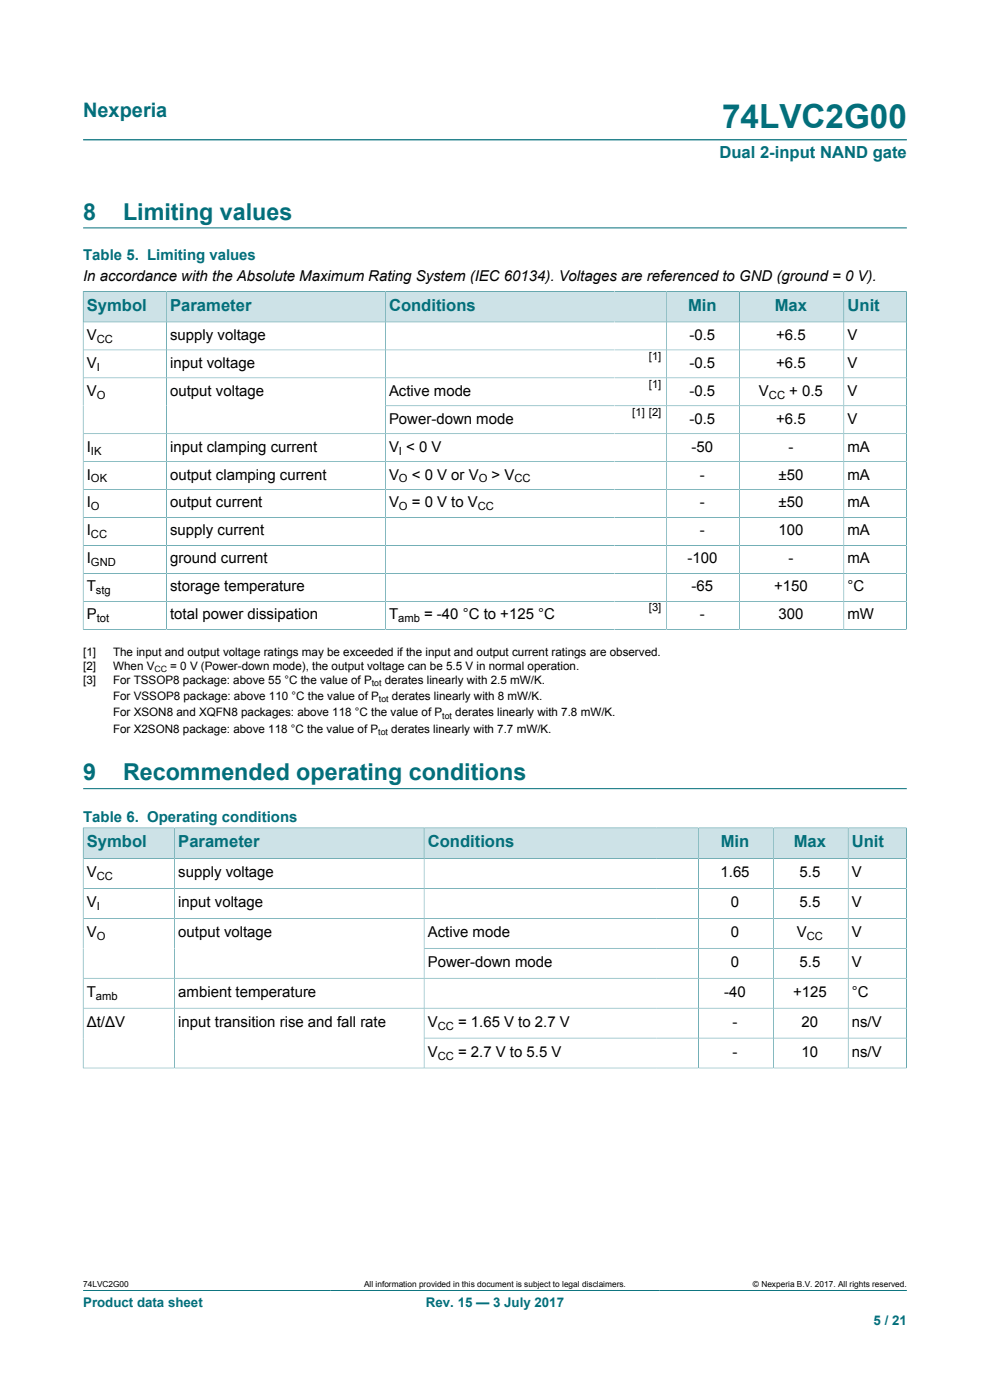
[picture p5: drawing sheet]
<svg xmlns="http://www.w3.org/2000/svg" width="210mm" height="297mm" viewBox="0 0 210 297" stroke-linecap="round" stroke-linejoin="round" font-family="sans-serif">
<defs><g id="words">
<text font-size="7.1" fill="#036f7b" x="153.2" y="27.2">74LVC2G00</text>
<g font-size="4.9" fill="#036f7b">
<text x="17.6" y="46.6">8</text>
<text x="26.1" y="46.6">Limiting values</text>
<text x="17.6" y="165.5">9</text>
<text x="26.1" y="165.5">Recommended operating conditions</text>
</g>
<text font-size="4.2" fill="#036f7b" x="17.6" y="24.8">Nexperia</text>
<g font-size="3.5" fill="#036f7b">
<text x="152.6" y="33.5">Dual 2-input NAND gate</text>
<text x="18.4" y="66">Symbol</text>
<text x="36.1" y="66">Parameter</text>
<text x="82.5" y="66">Conditions</text>
<text x="145.9" y="66">Min</text>
<text x="164.3" y="66">Max</text>
<text x="179.8" y="66">Unit</text>
<text x="18.4" y="179.8">Symbol</text>
<text x="37.8" y="179.8">Parameter</text>
<text x="90.7" y="179.8">Conditions</text>
<text x="152.9" y="179.8">Min</text>
<text x="168.4" y="179.8">Max</text>
<text x="180.7" y="179.8">Unit</text>
</g>
<g font-size="3.2" fill="#036f7b">
<text x="17.6" y="55.2">Table 5. Limiting values</text>
<text x="17.6" y="174.3">Table 6. Operating conditions</text>
</g>
<g font-size="3.2">
<text x="17.6" y="59.7">In accordance with the Absolute Maximum Rating System (IEC 60134). Voltages are referenced to GND (ground = 0 V).</text>
<text x="18.4" y="72.1">V</text>
<text x="36.1" y="72.1">supply voltage</text>
<text x="146.2" y="72.1">-0.5</text>
<text x="164.6" y="72.1">+6.5</text>
<text x="179.8" y="72.1">V</text>
<text x="18.4" y="78">V</text>
<text x="18.4" y="84">V</text>
<text x="36.1" y="78">input voltage</text>
<text x="36.1" y="84">output voltage</text>
<text x="82.5" y="84">Active mode</text>
<text x="146.2" y="78">-0.5</text>
<text x="146.2" y="84">-0.5</text>
<text x="161" y="84">V</text>
<text x="164.6" y="78">+6.5</text>
<text x="167.4" y="84">+ 0.5</text>
<text x="179.8" y="78">V</text>
<text x="179.8" y="84">V</text>
<text x="82.5" y="89.9">Power-down mode</text>
<text x="146.2" y="89.9">-0.5</text>
<text x="164.6" y="89.9">+6.5</text>
<text x="179.8" y="89.9">V</text>
<text x="18.4" y="95.8">I</text>
<text x="36.1" y="95.8">input clamping current</text>
<text x="82.5" y="95.8">V &lt; 0 V</text>
<text x="146.7" y="95.8">-50</text>
<text x="167.2" y="95.8">-</text>
<text x="179.8" y="95.8">mA</text>
<text x="18.4" y="101.7">I</text>
<text x="36.1" y="101.7">output clamping current</text>
<text x="82.5" y="101.7">V</text>
<text x="87.4" y="101.7">&lt; 0 V or V</text>
<text x="104.3" y="101.7">&gt; V</text>
<text x="148.5" y="101.7">-</text>
<text x="165.1" y="101.7">±50</text>
<text x="179.8" y="101.7">mA</text>
<text x="18.4" y="107.7">I</text>
<text x="36.1" y="107.7">output current</text>
<text x="82.5" y="107.7">V</text>
<text x="87.4" y="107.7">= 0 V to V</text>
<text x="148.5" y="107.7">-</text>
<text x="165.1" y="107.7">±50</text>
<text x="179.8" y="107.7">mA</text>
<text x="18.4" y="113.6">I</text>
<text x="36.1" y="113.6">supply current</text>
<text x="148.5" y="113.6">-</text>
<text x="165.1" y="113.6">100</text>
<text x="179.8" y="113.6">mA</text>
<text x="18.4" y="119.5">I</text>
<text x="36.1" y="119.5">ground current</text>
<text x="145.8" y="119.5">-100</text>
<text x="167.2" y="119.5">-</text>
<text x="179.8" y="119.5">mA</text>
<text x="18.4" y="125.4">T</text>
<text x="36.1" y="125.4">storage temperature</text>
<text x="146.7" y="125.4">-65</text>
<text x="164.2" y="125.4">+150</text>
<text x="179.8" y="125.4">°C</text>
<text x="18.4" y="131.4">P</text>
<text x="36.1" y="131.4">total power dissipation</text>
<text x="82.5" y="131.4">T</text>
<text x="90" y="131.4">= -40 °C to +125 °C</text>
<text x="148.5" y="131.4">-</text>
<text x="165.1" y="131.4">300</text>
<text x="179.8" y="131.4">mW</text>
<text x="18.4" y="186.1">V</text>
<text x="37.8" y="186.1">supply voltage</text>
<text x="152.8" y="186.1">1.65</text>
<text x="169.6" y="186.1">5.5</text>
<text x="180.7" y="186.1">V</text>
<text x="18.4" y="192.5">V</text>
<text x="37.8" y="192.5">input voltage</text>
<text x="155" y="192.5">0</text>
<text x="169.6" y="192.5">5.5</text>
<text x="180.7" y="192.5">V</text>
<text x="18.4" y="198.8">V</text>
<text x="37.8" y="198.8">output voltage</text>
<text x="90.7" y="198.8">Active mode</text>
<text x="155" y="198.8">0</text>
<text x="169" y="198.8">V</text>
<text x="180.7" y="198.8">V</text>
<text x="90.7" y="205.2">Power-down mode</text>
<text x="155" y="205.2">0</text>
<text x="169.6" y="205.2">5.5</text>
<text x="180.7" y="205.2">V</text>
<text x="18.4" y="211.5">T</text>
<text x="37.8" y="211.5">ambient temperature</text>
<text x="153.6" y="211.5">-40</text>
<text x="168.2" y="211.5">+125</text>
<text x="180.7" y="211.5">°C</text>
<text x="18.4" y="217.9">Δt/ΔV</text>
<text x="37.8" y="217.9">input transition rise and fall rate</text>
<text x="90.7" y="217.9">V</text>
<text x="97.2" y="217.9">= 1.65 V to 2.7 V</text>
<text x="155.4" y="217.9">-</text>
<text x="170" y="217.9">20</text>
<text x="180.7" y="217.9">ns/V</text>
<text x="90.7" y="224.2">V</text>
<text x="97.2" y="224.2">= 2.7 V to 5.5 V</text>
<text x="155.4" y="224.2">-</text>
<text x="170" y="224.2">10</text>
<text x="180.7" y="224.2">ns/V</text>
</g>
<g font-size="2.8" fill="#036f7b">
<text x="17.6" y="277.3">Product data sheet</text>
<text x="90.3" y="277.3">Rev. 15 — 3 July 2017</text>
<text x="185.3" y="281">5 / 21</text>
</g>
<g font-size="2.5">
<text x="17.6" y="139.2">[1]</text>
<text x="17.6" y="142.1">[2]</text>
<text x="24" y="139.2">The input and output voltage ratings may be exceeded if the input and output current ratings are observed.</text>
<text x="24" y="142.1">When V</text>
<text x="36.1" y="142.1">= 0 V (Power-down mode), the output voltage can be 5.5 V in normal operation.</text>
<text x="17.6" y="145.1">[3]</text>
<text x="24" y="145.1">For TSSOP8 package: above 55 °C the value of P</text>
<text x="24" y="148.5">For VSSOP8 package: above 110 °C the value of P</text>
<text x="81.6" y="145.1">derates linearly with 2.5 mW/K.</text>
<text x="83.1" y="148.5">derates linearly with 8 mW/K.</text>
<text x="24" y="152">For XSON8 and XQFN8 packages: above 118 °C the value of P</text>
<text x="24" y="155.5">For X2SON8 package: above 118 °C the value of P</text>
<text x="83" y="155.5">derates linearly with 7.7 mW/K.</text>
<text x="96.6" y="152">derates linearly with 7.8 mW/K.</text>
</g>
<g font-size="2.4">
<text x="20.5" y="72.7">CC</text>
<text x="137.7" y="76.4">[1]</text>
<text x="20.5" y="78.6">I</text>
<text x="137.7" y="82.3">[1]</text>
<text x="20.5" y="84.6">O</text>
<text x="134.1" y="88.2">[1] [2]</text>
<text x="163.1" y="84.6">CC</text>
<text x="19.3" y="96.4">IK</text>
<text x="84.6" y="96.4">I</text>
<text x="19.3" y="102.3">OK</text>
<text x="84.6" y="102.3">O</text>
<text x="101.5" y="102.3">O</text>
<text x="109.1" y="102.3">CC</text>
<text x="19.3" y="108.3">O</text>
<text x="84.6" y="108.3">O</text>
<text x="101.4" y="108.3">CC</text>
<text x="19.3" y="114.2">CC</text>
<text x="19.3" y="120.1">GND</text>
<text x="20.4" y="126.1">stg</text>
<text x="20.5" y="132">tot</text>
<text x="84.5" y="132">amb</text>
<text x="137.7" y="129.7">[3]</text>
<text x="20.5" y="186.7">CC</text>
<text x="20.5" y="193.1">I</text>
<text x="20.5" y="199.4">O</text>
<text x="171.1" y="199.4">CC</text>
<text x="20.4" y="212.1">amb</text>
<text x="92.8" y="218.5">CC</text>
<text x="92.8" y="224.8">CC</text>
</g>
<g font-size="1.9">
<text x="32.8" y="142.6">CC</text>
<text x="78.9" y="145.6">tot</text>
<text x="80.4" y="149">tot</text>
<text x="80.3" y="155.9">tot</text>
<text x="93.8" y="152.5">tot</text>
</g>
<g font-size="1.8">
<text x="17.6" y="273.1">74LVC2G00</text>
<text x="77.2" y="273.1">All information provided in this document is subject to legal disclaimers.</text>
<text x="159.7" y="273.1">© Nexperia B.V. 2017. All rights reserved.</text>
</g>
</g></defs>
<path d="M17.6 29.7h174.8M17.6 48.3h174.8M17.6 273.8h174.8" fill="none" stroke="#036f7b" stroke-width=".21"/>
<path d="M17.7 61.9h17.6v6.3h-17.6z" fill="#cde2e7"/>
<path d="M17.6 61.7v6.6h17.7v-6.5h-17.7" fill="none" stroke="#036f7b" stroke-width=".21"/>
<path d="M35.4 61.9h46.3v6.3h-46.3z" fill="#cde2e7"/>
<path d="M35.3 61.8h46.4v6.5h-46.4z" fill="none" stroke="#036f7b" stroke-width=".21"/>
<path d="M81.8 61.9h48.6v6.3h-48.6z" fill="#cde2e7"/>
<path d="M130.4 61.8h-48.7v6.5h48.7" fill="none" stroke="#036f7b" stroke-width=".21"/>
<path d="M130.4 61.9h11v6.3h-11z" fill="#cde2e7"/>
<path d="M130.4 61.8h11v6.5h-11" fill="none" stroke="#036f7b" stroke-width=".21"/>
<path d="M141.5 61.9h15.3v6.3h-15.3z" fill="#cde2e7"/>
<path d="M141.4 61.8h15.5v6.5h-15.5z" fill="none" stroke="#036f7b" stroke-width=".21"/>
<path d="M157 61.9h21.9v6.3h-21.9z" fill="#cde2e7"/>
<path d="M156.9 61.8h22.1v6.5h-22.1z" fill="none" stroke="#036f7b" stroke-width=".21"/>
<path d="M179.1 61.9h13.1v6.3h-13.1z" fill="#cde2e7"/>
<g fill="none" stroke="#036f7b" stroke-width=".21">
<path d="M17.6 74.2h174.7M35.3 68.3v65.2M81.7 68.3v65.2M141.4 68.3v65.2M156.9 68.3v65.2M192.3 61.7v71.9M192.3 68.3h-174.7v65.3M192.3 61.8h-13.3v71.7M17.6 80.2h174.7M17.6 92h174.7M17.6 97.9h174.7M81.7 86.1h110.6"/>
<path d="M17.6 103.9h174.7M17.6 109.8h174.7M17.6 115.7h174.7M17.6 133.5h174.7M17.6 121.7h174.7M17.6 127.6h174.7M17.6 167.3h174.8"/>
</g>
<path d="M17.7 175.7h19.3v6.4h-19.3z" fill="#cde2e7"/>
<path d="M17.6 175.6v6.5h19.4v-6.5h-19.4" fill="none" stroke="#036f7b" stroke-width=".21"/>
<path d="M37.1 175.7h52.8v6.4h-52.8z" fill="#cde2e7"/>
<path d="M37 175.6h53v6.5h-53z" fill="none" stroke="#036f7b" stroke-width=".21"/>
<path d="M90 175.7h49.3v6.4h-49.3z" fill="#cde2e7"/>
<path d="M139.3 175.6h-49.3v6.5h49.3" fill="none" stroke="#036f7b" stroke-width=".21"/>
<path d="M139.3 175.7h8.8v6.4h-8.8z" fill="#cde2e7"/>
<path d="M139.3 175.6h8.9v6.5h-8.9" fill="none" stroke="#036f7b" stroke-width=".21"/>
<path d="M148.2 175.7h15.8v6.4h-15.8z" fill="#cde2e7"/>
<path d="M148.2 175.6h15.8v6.5h-15.8z" fill="none" stroke="#036f7b" stroke-width=".21"/>
<path d="M164.1 175.7h15.7v6.4h-15.7z" fill="#cde2e7"/>
<path d="M164 175.6h15.9v6.5h-15.9z" fill="none" stroke="#036f7b" stroke-width=".21"/>
<path d="M180 175.7h12.2v6.4h-12.2z" fill="#cde2e7"/>
<g fill="none" stroke="#036f7b" stroke-width=".21">
<path d="M192.3 175.6v51M192.3 175.6h-12.4v51M17.6 188.5h174.7M17.6 194.8h174.7M37 182.1v44.5M90 182.1v44.5M148.2 182.1v44.5M164 182.1v44.5M192.3 182.1h-174.7v44.5M17.6 207.5h174.7M17.6 213.9h174.7M90 201.2h102.3"/>
<path d="M17.6 226.6h174.7M90 220.2h102.3"/>
</g>
<use href="#words"/>
</svg>
